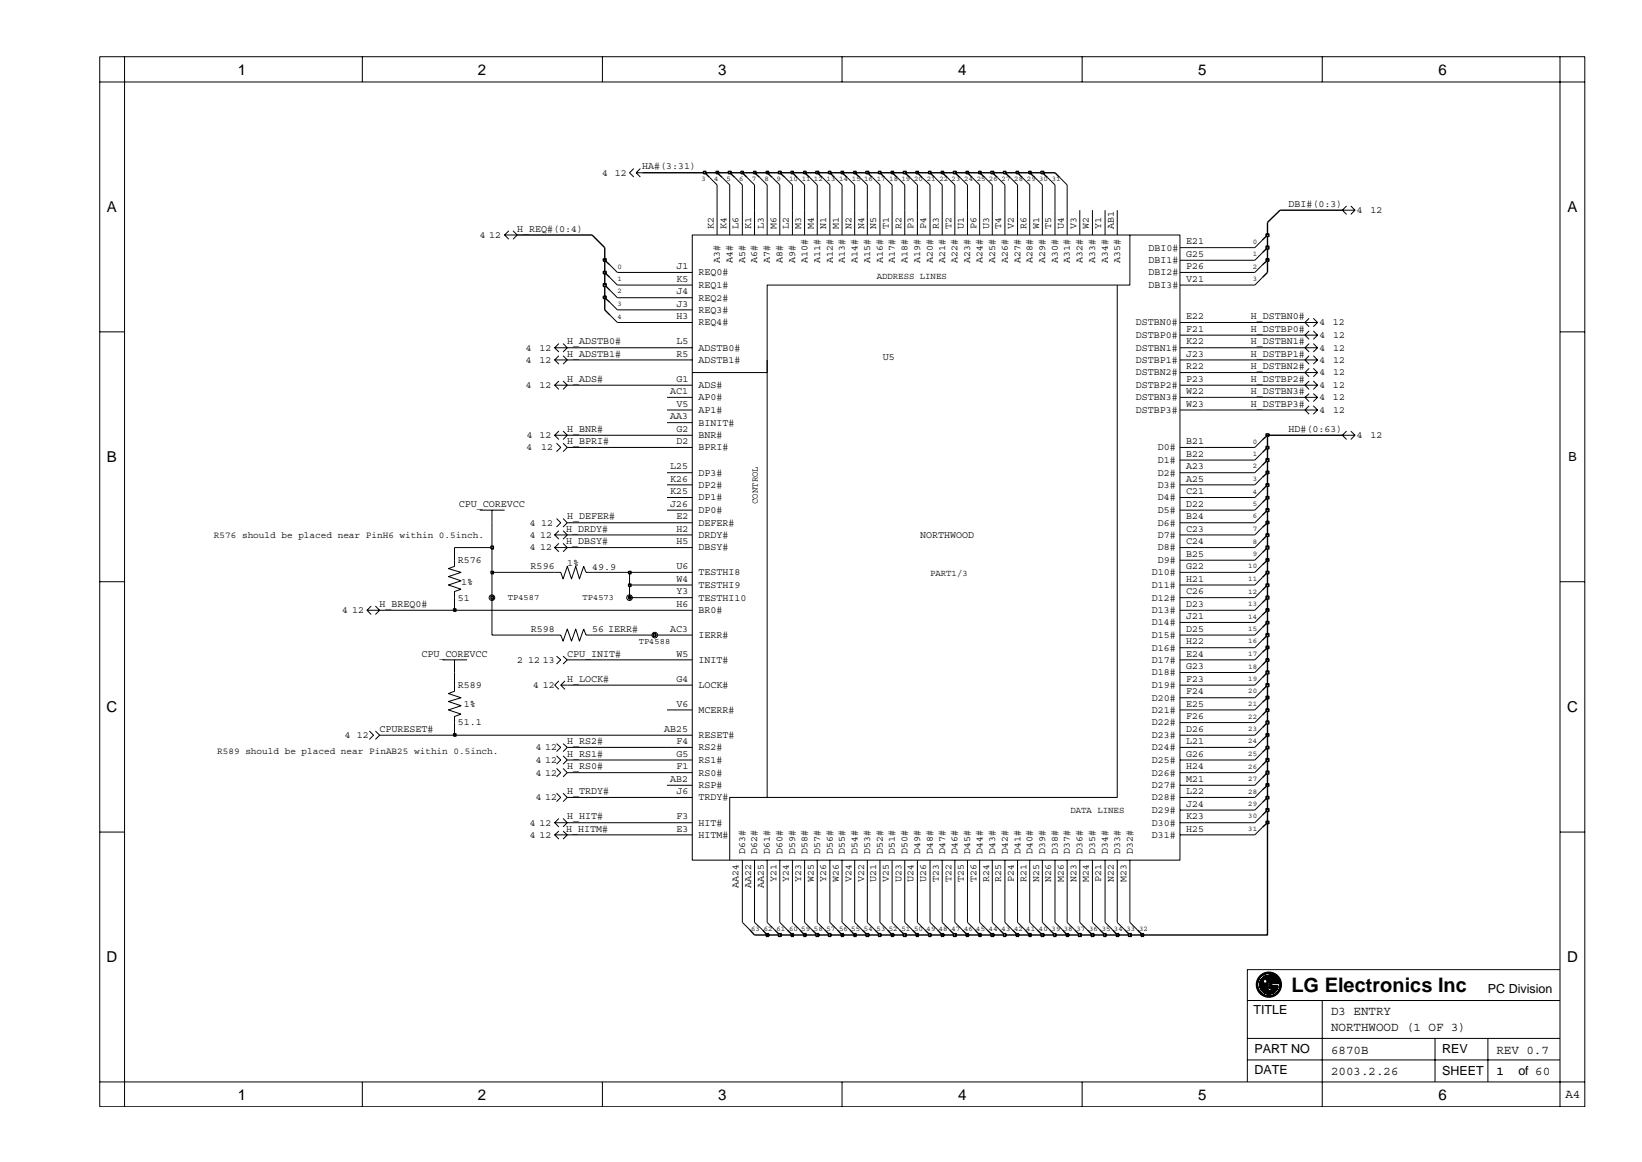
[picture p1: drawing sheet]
<svg xmlns="http://www.w3.org/2000/svg" width="297mm" height="210mm" viewBox="0 0 297 210" stroke-linecap="round" stroke-linejoin="round" font-family="sans-serif">
<defs><g id="words">
<text font-size="3.6" x="233.6" y="179.6">LG Electronics Inc</text>
<g font-size="2.7">
<text x="43" y="13.5">1</text>
<text x="86.5" y="13.5">2</text>
<text x="129.9" y="13.5">3</text>
<text x="173.3" y="13.5">4</text>
<text x="216.8" y="13.5">5</text>
<text x="260.2" y="13.5">6</text>
<text x="19.3" y="38.4">A</text>
<text x="283.6" y="38.4">A</text>
<text x="19.3" y="83.6">B</text>
<text x="19.3" y="128.9">C</text>
<text x="283.5" y="128.9">C</text>
<text x="19.3" y="174.1">D</text>
<text x="283.5" y="174.1">D</text>
<text x="43" y="199">1</text>
<text x="86.5" y="199">2</text>
<text x="129.9" y="199">3</text>
<text x="173.3" y="199">4</text>
<text x="216.8" y="199">5</text>
<text x="260.2" y="199">6</text>
</g>
<g font-size="2.3">
<text x="283.7" y="83.5">B</text>
<text x="269.2" y="179.6">PC Division</text>
<text x="226.7" y="183.5">TITLE</text>
<text x="240.8" y="183.6">D3 ENTRY</text>
<text x="226.9" y="190.5">PART NO</text>
<text x="240.8" y="190.7">6870B</text>
<text x="240.8" y="186.6">NORTHWOOD (1 OF 3)</text>
<text x="260.9" y="190.5">REV</text>
<text x="270.7" y="190.7">REV 0.7</text>
<text x="226.9" y="194.3">DATE</text>
<text x="240.8" y="194.6">2003.2.26</text>
<text x="260.9" y="194.5">SHEET</text>
<text x="270.7" y="194.6">1</text>
<text x="274.7" y="194.5">of 60</text>
<text x="283.2" y="198.7">A4</text>
</g>
<g font-size="1.8">
<text x="108.9" y="31.8">4</text>
<text x="111.2" y="31.8">12</text>
<text x="116.2" y="30.6">HA#(3:31)</text>
<text x="93.6" y="41.9">H_REQ#(0:4)</text>
<text x="129.1" y="41.4" transform="rotate(-90 129.1 41.4)">K2</text>
<text x="131.4" y="41.4" transform="rotate(-90 131.4 41.4)">K4</text>
<text x="133.6" y="41.4" transform="rotate(-90 133.6 41.4)">L6</text>
<text x="135.9" y="41.4" transform="rotate(-90 135.9 41.4)">K1</text>
<text x="138.2" y="41.4" transform="rotate(-90 138.2 41.4)">L3</text>
<text x="140.5" y="41.4" transform="rotate(-90 140.5 41.4)">M6</text>
<text x="142.7" y="41.4" transform="rotate(-90 142.7 41.4)">L2</text>
<text x="145" y="41.4" transform="rotate(-90 145 41.4)">M3</text>
<text x="147.2" y="41.4" transform="rotate(-90 147.2 41.4)">M4</text>
<text x="149.4" y="41.4" transform="rotate(-90 149.4 41.4)">N1</text>
<text x="151.7" y="41.4" transform="rotate(-90 151.7 41.4)">M1</text>
<text x="154" y="41.4" transform="rotate(-90 154 41.4)">N2</text>
<text x="156.3" y="41.4" transform="rotate(-90 156.3 41.4)">N4</text>
<text x="158.5" y="41.4" transform="rotate(-90 158.5 41.4)">N5</text>
<text x="160.8" y="41.4" transform="rotate(-90 160.8 41.4)">T1</text>
<text x="163.1" y="41.4" transform="rotate(-90 163.1 41.4)">R2</text>
<text x="165.3" y="41.4" transform="rotate(-90 165.3 41.4)">P3</text>
<text x="167.6" y="41.4" transform="rotate(-90 167.6 41.4)">P4</text>
<text x="169.9" y="41.4" transform="rotate(-90 169.9 41.4)">R3</text>
<text x="172.1" y="41.4" transform="rotate(-90 172.1 41.4)">T2</text>
<text x="174.3" y="41.4" transform="rotate(-90 174.3 41.4)">U1</text>
<text x="176.6" y="41.4" transform="rotate(-90 176.6 41.4)">P6</text>
<text x="178.9" y="41.4" transform="rotate(-90 178.9 41.4)">U3</text>
<text x="181.1" y="41.4" transform="rotate(-90 181.1 41.4)">T4</text>
<text x="183.4" y="41.4" transform="rotate(-90 183.4 41.4)">V2</text>
<text x="185.7" y="41.4" transform="rotate(-90 185.7 41.4)">R6</text>
<text x="188" y="41.4" transform="rotate(-90 188 41.4)">W1</text>
<text x="190.2" y="41.4" transform="rotate(-90 190.2 41.4)">T5</text>
<text x="192.5" y="41.4" transform="rotate(-90 192.5 41.4)">U4</text>
<text x="194.7" y="41.4" transform="rotate(-90 194.7 41.4)">V3</text>
<text x="196.9" y="41.4" transform="rotate(-90 196.9 41.4)">W2</text>
<text x="199.2" y="41.4" transform="rotate(-90 199.2 41.4)">Y1</text>
<text x="201.5" y="41.4" transform="rotate(-90 201.5 41.4)">AB1</text>
<text x="233.1" y="37.4">DBI#(0:3)</text>
<text x="245.5" y="38.6">4</text>
<text x="247.9" y="38.6">12</text>
<text x="86.8" y="43">4</text>
<text x="88.5" y="43">12</text>
<text x="130.2" y="47.6" transform="rotate(-90 130.2 47.6)">A3#</text>
<text x="132.5" y="47.6" transform="rotate(-90 132.5 47.6)">A4#</text>
<text x="134.8" y="47.6" transform="rotate(-90 134.8 47.6)">A5#</text>
<text x="137" y="47.6" transform="rotate(-90 137 47.6)">A6#</text>
<text x="139.3" y="47.6" transform="rotate(-90 139.3 47.6)">A7#</text>
<text x="141.6" y="47.6" transform="rotate(-90 141.6 47.6)">A8#</text>
<text x="143.9" y="47.6" transform="rotate(-90 143.9 47.6)">A9#</text>
<text x="146.1" y="47.6" transform="rotate(-90 146.1 47.6)">A10#</text>
<text x="148.3" y="47.6" transform="rotate(-90 148.3 47.6)">A11#</text>
<text x="150.6" y="47.6" transform="rotate(-90 150.6 47.6)">A12#</text>
<text x="152.8" y="47.6" transform="rotate(-90 152.8 47.6)">A13#</text>
<text x="155.1" y="47.6" transform="rotate(-90 155.1 47.6)">A14#</text>
<text x="157.4" y="47.6" transform="rotate(-90 157.4 47.6)">A15#</text>
<text x="159.7" y="47.6" transform="rotate(-90 159.7 47.6)">A16#</text>
<text x="161.9" y="47.6" transform="rotate(-90 161.9 47.6)">A17#</text>
<text x="164.2" y="47.6" transform="rotate(-90 164.2 47.6)">A18#</text>
<text x="166.5" y="47.6" transform="rotate(-90 166.5 47.6)">A19#</text>
<text x="168.7" y="47.6" transform="rotate(-90 168.7 47.6)">A20#</text>
<text x="171" y="47.6" transform="rotate(-90 171 47.6)">A21#</text>
<text x="173.2" y="47.6" transform="rotate(-90 173.2 47.6)">A22#</text>
<text x="175.5" y="47.6" transform="rotate(-90 175.5 47.6)">A23#</text>
<text x="177.7" y="47.6" transform="rotate(-90 177.7 47.6)">A24#</text>
<text x="180" y="47.6" transform="rotate(-90 180 47.6)">A25#</text>
<text x="182.3" y="47.6" transform="rotate(-90 182.3 47.6)">A26#</text>
<text x="184.6" y="47.6" transform="rotate(-90 184.6 47.6)">A27#</text>
<text x="186.8" y="47.6" transform="rotate(-90 186.8 47.6)">A28#</text>
<text x="189.1" y="47.6" transform="rotate(-90 189.1 47.6)">A29#</text>
<text x="191.4" y="47.6" transform="rotate(-90 191.4 47.6)">A30#</text>
<text x="193.6" y="47.6" transform="rotate(-90 193.6 47.6)">A31#</text>
<text x="195.8" y="47.6" transform="rotate(-90 195.8 47.6)">A32#</text>
<text x="198.1" y="47.6" transform="rotate(-90 198.1 47.6)">A33#</text>
<text x="200.4" y="47.6" transform="rotate(-90 200.4 47.6)">A34#</text>
<text x="202.6" y="47.6" transform="rotate(-90 202.6 47.6)">A35#</text>
<text x="207.8" y="45.3">DBI0#</text>
<text x="207.8" y="47.6">DBI1#</text>
<text x="214.6" y="44.2">E21</text>
<text x="214.6" y="46.4">G25</text>
<text x="122.4" y="48.7">J1</text>
<text x="122.4" y="51">K5</text>
<text x="122.4" y="53.2">J4</text>
<text x="126.3" y="49.8">REQ0#</text>
<text x="126.3" y="52.1">REQ1#</text>
<text x="207.8" y="49.8">DBI2#</text>
<text x="207.8" y="52.1">DBI3#</text>
<text x="214.6" y="48.7">P26</text>
<text x="214.6" y="51">V21</text>
<text x="122.4" y="55.5">J3</text>
<text x="122.4" y="57.8">H3</text>
<text x="126.3" y="54.4">REQ2#</text>
<text x="126.3" y="56.6">REQ3#</text>
<text x="126.3" y="58.9">REQ4#</text>
<text x="205.5" y="58.9">DSTBN0#</text>
<text x="214.6" y="57.8">E22</text>
<text x="226.3" y="57.8">H_DSTBN0#</text>
<text x="238.7" y="58.9">4</text>
<text x="241.1" y="58.9">12</text>
<text x="95.1" y="63.4">4</text>
<text x="95.1" y="65.7">4</text>
<text x="97.6" y="63.4">12</text>
<text x="97.6" y="65.7">12</text>
<text x="102.6" y="62.3">H_ADSTB0#</text>
<text x="102.6" y="64.5">H_ADSTB1#</text>
<text x="122.4" y="62.3">L5</text>
<text x="122.4" y="64.6">R5</text>
<text x="126.3" y="63.4">ADSTB0#</text>
<text x="126.3" y="65.7">ADSTB1#</text>
<text x="159.7" y="65.1">U5</text>
<text x="205.5" y="63.4">DSTBN1#</text>
<text x="205.5" y="61.2">DSTBP0#</text>
<text x="205.5" y="65.7">DSTBP1#</text>
<text x="214.6" y="62.3">K22</text>
<text x="214.6" y="60.1">F21</text>
<text x="214.6" y="64.6">J23</text>
<text x="226.3" y="64.6">H_DSTBP1#</text>
<text x="226.3" y="62.3">H_DSTBN1#</text>
<text x="226.3" y="60.1">H_DSTBP0#</text>
<text x="238.7" y="61.2">4</text>
<text x="238.7" y="65.7">4</text>
<text x="238.7" y="63.4">4</text>
<text x="241.1" y="61.2">12</text>
<text x="241.1" y="65.7">12</text>
<text x="241.1" y="63.4">12</text>
<text x="95.1" y="70.2">4</text>
<text x="97.6" y="70.2">12</text>
<text x="102.6" y="69">H_ADS#</text>
<text x="121.3" y="71.3">AC1</text>
<text x="122.4" y="69">G1</text>
<text x="126.3" y="70.2">ADS#</text>
<text x="205.5" y="67.9">DSTBN2#</text>
<text x="205.5" y="70.2">DSTBP2#</text>
<text x="214.6" y="69">P23</text>
<text x="214.6" y="66.8">R22</text>
<text x="214.6" y="71.3">W22</text>
<text x="226.3" y="69">H_DSTBP2#</text>
<text x="226.3" y="66.8">H_DSTBN2#</text>
<text x="226.3" y="71.3">H_DSTBN3#</text>
<text x="238.7" y="70.2">4</text>
<text x="238.7" y="67.9">4</text>
<text x="241.1" y="70.2">12</text>
<text x="241.1" y="67.9">12</text>
<text x="121.3" y="75.9">AA3</text>
<text x="122.4" y="73.6">V5</text>
<text x="126.3" y="72.4">AP0#</text>
<text x="126.3" y="74.7">AP1#</text>
<text x="126.3" y="77">BINIT#</text>
<text x="205.5" y="74.7">DSTBP3#</text>
<text x="205.5" y="72.4">DSTBN3#</text>
<text x="214.6" y="73.6">W23</text>
<text x="226.3" y="73.6">H_DSTBP3#</text>
<text x="238.7" y="72.4">4</text>
<text x="238.7" y="74.7">4</text>
<text x="241.1" y="72.4">12</text>
<text x="241.1" y="74.7">12</text>
<text x="95.3" y="81.5">4</text>
<text x="95.3" y="79.3">4</text>
<text x="97.6" y="79.3">12</text>
<text x="97.9" y="81.5">12</text>
<text x="102.6" y="78.1">H_BNR#</text>
<text x="102.6" y="80.4">H_BPRI#</text>
<text x="122.4" y="78.1">G2</text>
<text x="122.4" y="80.4">D2</text>
<text x="126.3" y="79.3">BNR#</text>
<text x="126.3" y="81.5">BPRI#</text>
<text x="209.5" y="81.5">D0#</text>
<text x="209.5" y="83.8">D1#</text>
<text x="214.6" y="80.4">B21</text>
<text x="214.6" y="82.7">B22</text>
<text x="233.1" y="78.1">HD#(0:63)</text>
<text x="245.5" y="79.3">4</text>
<text x="247.9" y="79.3">12</text>
<text x="121.3" y="89.4">K25</text>
<text x="121.3" y="87.2">K26</text>
<text x="121.3" y="84.9">L25</text>
<text x="126.3" y="88.3">DP2#</text>
<text x="126.3" y="86.1">DP3#</text>
<text x="209.5" y="88.3">D3#</text>
<text x="209.5" y="86.1">D2#</text>
<text x="214.6" y="87.2">A25</text>
<text x="214.6" y="89.4">C21</text>
<text x="214.6" y="84.9">A23</text>
<text x="83" y="91.7">CPU_COREVCC</text>
<text x="95.9" y="95.1">4 12</text>
<text x="102.6" y="93.9">H_DEFER#</text>
<text x="121.3" y="91.7">J26</text>
<text x="122.4" y="93.9">E2</text>
<text x="126.3" y="95.1">DEFER#</text>
<text x="126.3" y="92.8">DP0#</text>
<text x="126.3" y="90.5">DP1#</text>
<text x="209.5" y="92.8">D5#</text>
<text x="209.5" y="95.1">D6#</text>
<text x="209.5" y="90.5">D4#</text>
<text x="214.6" y="91.7">D22</text>
<text x="214.6" y="93.9">B24</text>
<text x="82.8" y="101.9">R576</text>
<text x="95.9" y="97.3">4</text>
<text x="95.9" y="99.6">4</text>
<text x="97.7" y="97.3">12</text>
<text x="97.7" y="99.6">12</text>
<text x="102.4" y="96.2">H_DRDY#</text>
<text x="102.4" y="98.5">H_DBSY#</text>
<text x="122.4" y="98.5">H5</text>
<text x="122.4" y="96.2">H2</text>
<text x="126.3" y="99.6">DBSY#</text>
<text x="126.3" y="97.3">DRDY#</text>
<text x="166.5" y="97.3">NORTHWOOD</text>
<text x="209.5" y="97.3">D7#</text>
<text x="209.5" y="99.6">D8#</text>
<text x="209.5" y="101.9">D9#</text>
<text x="214.6" y="96.2">C23</text>
<text x="214.6" y="98.5">C24</text>
<text x="214.6" y="100.7">B25</text>
<text x="83.4" y="105.8">1%</text>
<text x="96" y="103">R596</text>
<text x="102.6" y="102.4">1%</text>
<text x="107.1" y="103.1">49.9</text>
<text x="122.4" y="107.6">Y3</text>
<text x="122.4" y="103">U6</text>
<text x="122.4" y="105.3">W4</text>
<text x="126.3" y="104.1">TESTHI8</text>
<text x="126.3" y="106.4">TESTHI9</text>
<text x="208.4" y="104.1">D10#</text>
<text x="208.4" y="106.4">D11#</text>
<text x="214.6" y="103">G22</text>
<text x="214.6" y="105.3">H21</text>
<text x="214.6" y="107.6">C26</text>
<text x="61.9" y="110.9">4</text>
<text x="63.7" y="110.9">12</text>
<text x="68.7" y="109.8">H_BREQ0#</text>
<text x="82.8" y="108.7">51</text>
<text x="122.4" y="109.8">H6</text>
<text x="126.3" y="108.7">TESTHI10</text>
<text x="126.3" y="110.9">BR0#</text>
<text x="208.4" y="108.7">D12#</text>
<text x="208.4" y="110.9">D13#</text>
<text x="208.4" y="113.1">D14#</text>
<text x="214.6" y="109.8">D23</text>
<text x="214.6" y="112">J21</text>
<text x="76.3" y="118.8">CPU_COREVCC</text>
<text x="93.6" y="119.9">2 12 13</text>
<text x="96" y="114.3">R598</text>
<text x="102.6" y="118.8">CPU_INIT#</text>
<text x="107.1" y="114.3">56 IERR#</text>
<text x="121.3" y="114.3">AC3</text>
<text x="122.4" y="118.8">W5</text>
<text x="126.3" y="115.4">IERR#</text>
<text x="126.3" y="119.9">INIT#</text>
<text x="208.4" y="115.4">D15#</text>
<text x="208.4" y="117.7">D16#</text>
<text x="208.4" y="119.9">D17#</text>
<text x="214.6" y="114.3">D25</text>
<text x="214.6" y="116.5">H22</text>
<text x="214.6" y="118.8">E24</text>
<text x="82.8" y="124.5">R589</text>
<text x="96.5" y="124.5">4</text>
<text x="98.2" y="124.5">12</text>
<text x="102.6" y="123.4">H_LOCK#</text>
<text x="122.4" y="123.4">G4</text>
<text x="126.3" y="124.5">LOCK#</text>
<text x="208.4" y="122.2">D18#</text>
<text x="208.4" y="124.5">D19#</text>
<text x="214.6" y="121.1">G23</text>
<text x="214.6" y="123.4">F23</text>
<text x="214.6" y="125.6">F24</text>
<text x="82.8" y="131.3">51.1</text>
<text x="83.9" y="127.9">1%</text>
<text x="122.4" y="127.9">V6</text>
<text x="126.3" y="129">MCERR#</text>
<text x="208.4" y="126.8">D20#</text>
<text x="208.4" y="129">D21#</text>
<text x="208.4" y="131.3">D22#</text>
<text x="214.6" y="127.9">E25</text>
<text x="214.6" y="130.2">F26</text>
<text x="62.4" y="133.6">4 12</text>
<text x="68.7" y="132.4">CPURESET#</text>
<text x="97" y="135.8">4 12</text>
<text x="102.6" y="134.7">H_RS2#</text>
<text x="102.6" y="136.9">H_RS1#</text>
<text x="120.2" y="132.4">AB25</text>
<text x="122.4" y="134.7">F4</text>
<text x="122.4" y="136.9">G5</text>
<text x="126.3" y="133.6">RESET#</text>
<text x="126.3" y="135.8">RS2#</text>
<text x="208.4" y="135.8">D24#</text>
<text x="208.4" y="133.6">D23#</text>
<text x="214.6" y="136.9">G26</text>
<text x="214.6" y="132.4">D26</text>
<text x="214.6" y="134.7">L21</text>
<text x="97" y="140.3">4 12</text>
<text x="97" y="138">4 12</text>
<text x="102.6" y="143.7">H_TRDY#</text>
<text x="102.6" y="139.2">H_RS0#</text>
<text x="121.3" y="141.4">AB2</text>
<text x="122.4" y="143.7">J6</text>
<text x="122.4" y="139.2">F1</text>
<text x="126.3" y="142.6">RSP#</text>
<text x="126.3" y="140.3">RS0#</text>
<text x="126.3" y="138">RS1#</text>
<text x="208.4" y="138">D25#</text>
<text x="208.4" y="140.3">D26#</text>
<text x="208.4" y="142.6">D27#</text>
<text x="214.6" y="139.2">H24</text>
<text x="214.6" y="141.4">M21</text>
<text x="214.6" y="143.7">L22</text>
<text x="95.9" y="149.4">4</text>
<text x="97" y="144.8">4 12</text>
<text x="97.6" y="149.4">12</text>
<text x="102.6" y="148.2">H_HIT#</text>
<text x="122.4" y="148.2">F3</text>
<text x="126.3" y="144.8">TRDY#</text>
<text x="126.3" y="149.4">HIT#</text>
<text x="208.4" y="144.8">D28#</text>
<text x="208.4" y="147.1">D29#</text>
<text x="208.4" y="149.4">D30#</text>
<text x="214.6" y="146">J24</text>
<text x="214.6" y="148.2">K23</text>
<text x="95.9" y="151.6">4</text>
<text x="97.6" y="151.6">12</text>
<text x="102.4" y="150.5">H_HITM#</text>
<text x="122.4" y="150.5">E3</text>
<text x="126.3" y="151.6">HITM#</text>
<text x="134.8" y="154.5" transform="rotate(-90 134.8 154.5)">D63#</text>
<text x="137" y="154.5" transform="rotate(-90 137 154.5)">D62#</text>
<text x="139.3" y="154.5" transform="rotate(-90 139.3 154.5)">D61#</text>
<text x="141.6" y="154.5" transform="rotate(-90 141.6 154.5)">D60#</text>
<text x="143.9" y="154.5" transform="rotate(-90 143.9 154.5)">D59#</text>
<text x="146.1" y="154.5" transform="rotate(-90 146.1 154.5)">D58#</text>
<text x="148.3" y="154.5" transform="rotate(-90 148.3 154.5)">D57#</text>
<text x="150.6" y="154.5" transform="rotate(-90 150.6 154.5)">D56#</text>
<text x="152.8" y="154.5" transform="rotate(-90 152.8 154.5)">D55#</text>
<text x="155.1" y="154.5" transform="rotate(-90 155.1 154.5)">D54#</text>
<text x="157.4" y="154.5" transform="rotate(-90 157.4 154.5)">D53#</text>
<text x="159.7" y="154.5" transform="rotate(-90 159.7 154.5)">D52#</text>
<text x="161.9" y="154.5" transform="rotate(-90 161.9 154.5)">D51#</text>
<text x="164.2" y="154.5" transform="rotate(-90 164.2 154.5)">D50#</text>
<text x="166.5" y="154.5" transform="rotate(-90 166.5 154.5)">D49#</text>
<text x="168.8" y="154.5" transform="rotate(-90 168.8 154.5)">D48#</text>
<text x="171" y="154.5" transform="rotate(-90 171 154.5)">D47#</text>
<text x="173.2" y="154.5" transform="rotate(-90 173.2 154.5)">D46#</text>
<text x="175.5" y="154.5" transform="rotate(-90 175.5 154.5)">D45#</text>
<text x="177.7" y="154.5" transform="rotate(-90 177.7 154.5)">D44#</text>
<text x="180" y="154.5" transform="rotate(-90 180 154.5)">D43#</text>
<text x="182.3" y="154.5" transform="rotate(-90 182.3 154.5)">D42#</text>
<text x="184.6" y="154.5" transform="rotate(-90 184.6 154.5)">D41#</text>
<text x="186.8" y="154.5" transform="rotate(-90 186.8 154.5)">D40#</text>
<text x="189.1" y="154.5" transform="rotate(-90 189.1 154.5)">D39#</text>
<text x="191.4" y="154.5" transform="rotate(-90 191.4 154.5)">D38#</text>
<text x="193.6" y="154.5" transform="rotate(-90 193.6 154.5)">D37#</text>
<text x="195.8" y="154.5" transform="rotate(-90 195.8 154.5)">D36#</text>
<text x="198.1" y="154.5" transform="rotate(-90 198.1 154.5)">D35#</text>
<text x="200.4" y="154.5" transform="rotate(-90 200.4 154.5)">D34#</text>
<text x="202.6" y="154.5" transform="rotate(-90 202.6 154.5)">D33#</text>
<text x="204.9" y="154.5" transform="rotate(-90 204.9 154.5)">D32#</text>
<text x="208.4" y="151.6">D31#</text>
<text x="214.6" y="150.5">H25</text>
<text x="133.6" y="160.7" transform="rotate(-90 133.6 160.7)">AA24</text>
<text x="135.9" y="160.7" transform="rotate(-90 135.9 160.7)">AA22</text>
<text x="138.2" y="160.7" transform="rotate(-90 138.2 160.7)">AA25</text>
<text x="140.5" y="159.6" transform="rotate(-90 140.5 159.6)">Y21</text>
<text x="142.7" y="159.6" transform="rotate(-90 142.7 159.6)">Y24</text>
<text x="145" y="159.6" transform="rotate(-90 145 159.6)">Y23</text>
<text x="147.2" y="159.6" transform="rotate(-90 147.2 159.6)">W25</text>
<text x="149.4" y="159.6" transform="rotate(-90 149.4 159.6)">Y26</text>
<text x="151.7" y="159.6" transform="rotate(-90 151.7 159.6)">W26</text>
<text x="154" y="159.6" transform="rotate(-90 154 159.6)">V24</text>
<text x="156.3" y="159.6" transform="rotate(-90 156.3 159.6)">V22</text>
<text x="158.5" y="159.6" transform="rotate(-90 158.5 159.6)">U21</text>
<text x="160.8" y="159.6" transform="rotate(-90 160.8 159.6)">V25</text>
<text x="163.1" y="159.6" transform="rotate(-90 163.1 159.6)">U23</text>
<text x="165.3" y="159.6" transform="rotate(-90 165.3 159.6)">U24</text>
<text x="167.6" y="159.6" transform="rotate(-90 167.6 159.6)">U26</text>
<text x="169.9" y="159.6" transform="rotate(-90 169.9 159.6)">T23</text>
<text x="172.1" y="159.6" transform="rotate(-90 172.1 159.6)">T22</text>
<text x="174.3" y="159.6" transform="rotate(-90 174.3 159.6)">T25</text>
<text x="176.6" y="159.6" transform="rotate(-90 176.6 159.6)">T26</text>
<text x="178.9" y="159.6" transform="rotate(-90 178.9 159.6)">R24</text>
<text x="181.1" y="159.6" transform="rotate(-90 181.1 159.6)">R25</text>
<text x="183.4" y="159.6" transform="rotate(-90 183.4 159.6)">P24</text>
<text x="185.7" y="159.6" transform="rotate(-90 185.7 159.6)">R21</text>
<text x="188" y="159.6" transform="rotate(-90 188 159.6)">N25</text>
<text x="190.2" y="159.6" transform="rotate(-90 190.2 159.6)">N26</text>
<text x="192.5" y="159.6" transform="rotate(-90 192.5 159.6)">M26</text>
<text x="194.7" y="159.6" transform="rotate(-90 194.7 159.6)">N23</text>
<text x="196.9" y="159.6" transform="rotate(-90 196.9 159.6)">M24</text>
<text x="199.2" y="159.6" transform="rotate(-90 199.2 159.6)">P21</text>
<text x="201.5" y="159.6" transform="rotate(-90 201.5 159.6)">N22</text>
<text x="203.8" y="159.6" transform="rotate(-90 203.8 159.6)">M23</text>
</g>
<g font-size="1.7">
<text x="38.7" y="97.4">R576 should be placed near PinH6 within 0.5inch.</text>
<text x="39.3" y="136.4">R589 should be placed near PinAB25 within 0.5inch.</text>
</g>
<g font-size="1.6">
<text x="158.6" y="50.5">ADDRESS LINES</text>
<text x="137.1" y="91.2" transform="rotate(-90 137.1 91.2)">CONTROL</text>
<text x="168.2" y="104.2">PART1/3</text>
<text x="91.9" y="108.6">TP4587</text>
<text x="105.4" y="108.6">TP4573</text>
<text x="115.6" y="116.5">TP4588</text>
<text x="193.6" y="147.2">DATA LINES</text>
</g>
<g font-size="1.4">
<text x="126.9" y="32.8">3</text>
<text x="129.2" y="32.8">4</text>
<text x="131.4" y="32.8">5</text>
<text x="133.7" y="32.8">6</text>
<text x="136" y="32.8">7</text>
<text x="138.3" y="32.8">8</text>
<text x="140.5" y="32.8">9</text>
<text x="142.8" y="32.8">10</text>
<text x="145" y="32.8">11</text>
<text x="147.2" y="32.8">12</text>
<text x="149.5" y="32.8">13</text>
<text x="151.8" y="32.8">14</text>
<text x="154.1" y="32.8">15</text>
<text x="156.3" y="32.8">16</text>
<text x="158.6" y="32.8">17</text>
<text x="160.9" y="32.8">18</text>
<text x="163.1" y="32.8">19</text>
<text x="165.4" y="32.8">20</text>
<text x="167.6" y="32.8">21</text>
<text x="169.9" y="32.8">22</text>
<text x="172.1" y="32.8">23</text>
<text x="174.4" y="32.8">24</text>
<text x="176.7" y="32.8">25</text>
<text x="178.9" y="32.8">26</text>
<text x="181.2" y="32.8">27</text>
<text x="183.5" y="32.8">28</text>
<text x="185.8" y="32.8">29</text>
<text x="188" y="32.8">30</text>
<text x="190.3" y="32.8">31</text>
<text x="226.6" y="46.3">1</text>
<text x="226.6" y="44.1">0</text>
<text x="111.7" y="50.9">1</text>
<text x="111.7" y="48.6">0</text>
<text x="111.7" y="53.1">2</text>
<text x="226.6" y="50.9">3</text>
<text x="226.6" y="48.6">2</text>
<text x="111.7" y="57.6">4</text>
<text x="111.7" y="55.4">3</text>
<text x="226.6" y="80.3">0</text>
<text x="226.6" y="82.5">1</text>
<text x="226.6" y="89.3">4</text>
<text x="226.6" y="84.7">2</text>
<text x="226.6" y="87">3</text>
<text x="226.6" y="91.6">5</text>
<text x="226.6" y="93.8">6</text>
<text x="226.6" y="100.6">9</text>
<text x="226.6" y="98.4">8</text>
<text x="226.6" y="96.1">7</text>
<text x="225.8" y="105.1">11</text>
<text x="225.8" y="107.4">12</text>
<text x="225.8" y="102.9">10</text>
<text x="225.8" y="109.6">13</text>
<text x="225.8" y="111.9">14</text>
<text x="225.8" y="114.2">15</text>
<text x="225.8" y="116.4">16</text>
<text x="225.8" y="118.7">17</text>
<text x="225.8" y="123.3">19</text>
<text x="225.8" y="121">18</text>
<text x="225.8" y="125.5">20</text>
<text x="225.8" y="127.8">21</text>
<text x="225.8" y="130">22</text>
<text x="225.8" y="134.5">24</text>
<text x="225.8" y="132.2">23</text>
<text x="225.8" y="136.8">25</text>
<text x="225.8" y="139.1">26</text>
<text x="225.8" y="141.3">27</text>
<text x="225.8" y="143.6">28</text>
<text x="225.8" y="148.1">30</text>
<text x="225.8" y="145.9">29</text>
<text x="225.8" y="150.4">31</text>
<text x="135.9" y="168.5">63</text>
<text x="138.2" y="168.5">62</text>
<text x="140.5" y="168.5">61</text>
<text x="142.7" y="168.5">60</text>
<text x="144.9" y="168.5">59</text>
<text x="147.2" y="168.5">58</text>
<text x="149.5" y="168.5">57</text>
<text x="151.8" y="168.5">56</text>
<text x="154" y="168.5">55</text>
<text x="156.3" y="168.5">54</text>
<text x="158.6" y="168.5">53</text>
<text x="160.8" y="168.5">52</text>
<text x="163.1" y="168.5">51</text>
<text x="165.3" y="168.5">50</text>
<text x="167.6" y="168.5">49</text>
<text x="169.8" y="168.5">48</text>
<text x="172.1" y="168.5">47</text>
<text x="174.4" y="168.5">46</text>
<text x="176.6" y="168.5">45</text>
<text x="178.9" y="168.5">44</text>
<text x="181.2" y="168.5">43</text>
<text x="183.5" y="168.5">42</text>
<text x="185.7" y="168.5">41</text>
<text x="188" y="168.5">40</text>
<text x="190.2" y="168.5">39</text>
<text x="192.4" y="168.5">38</text>
<text x="194.7" y="168.5">37</text>
<text x="197" y="168.5">36</text>
<text x="199.3" y="168.5">35</text>
<text x="201.5" y="168.5">34</text>
<text x="203.8" y="168.5">33</text>
<text x="206.1" y="168.5">32</text>
</g>
</g></defs>
<g fill="none" stroke="#000" stroke-width=".25">
<path d="M127.5 31.3l.9 .8M129.7 31.3l1 .8M132 31.3l.9 .8M134.3 31.3l.8 .8M136.5 31.3l.9 .8M138.8 31.3l.9 .8M141.1 31.3l.9 .8M143.4 31.3l.8 .8M145.6 31.3l.9 .8M147.8 31.3l1 .8M150.1 31.3l.9 .8M152.3 31.3l1 .8"/>
<path d="M154.6 31.3l.9 .8M156.9 31.3l.9 .8M159.2 31.3l.8 .8M161.4 31.3l.9 .8M163.7 31.3l.9 .8M166 31.3l.8 .8M168.2 31.3l.9 .8M170.4 31.3l1 .8M172.7 31.3l1 .8M175 31.3l.9 .8M177.2 31.3l.9 .8M179.5 31.3l.9 .8"/>
<path d="M181.8 31.3l.9 .8M184.1 31.3l.8 .8M186.3 31.3l.9 .8M188.6 31.3l.9 .8M190.8 31.3l.9 .8M109.4 53.9l.9 .8M109.4 56.1l.9 .9M109.4 47.1l.9 .8M109.4 49.3l.9 .9M109.4 51.6l.9 .9M229.3 42.5l-.9 1M229.3 47.1l-.9 .8"/>
<path d="M229.3 44.8l-.9 .9M229.3 49.3l-.9 .9M229.3 78.8l-.9 .8M229.3 83.2l-.9 1M229.3 87.7l-.9 1M229.3 85.5l-.9 .9M229.3 81l-.9 .9M229.3 92.3l-.9 .9M229.3 90l-.9 1M229.3 96.8l-.9 .9M229.3 94.6l-.9 .8M229.3 99.1l-.9 .9"/>
<path d="M229.3 105.9l-.9 .9M229.3 117.2l-.9 .8M229.3 119.4l-.9 .9M229.3 101.4l-.9 .8M229.3 103.6l-.9 .9M229.3 114.9l-.9 .9M229.3 110.4l-.9 .9M229.3 112.6l-.9 1M229.3 108.1l-.9 1M229.3 124l-.9 .9M229.3 130.7l-.9 1M229.3 139.8l-.9 .9"/>
<path d="M229.3 137.5l-.9 .9M229.3 121.7l-.9 .9M229.3 126.3l-.9 .8M229.3 133l-.9 .9M229.3 128.5l-.9 .9M229.3 135.2l-.9 1M229.3 146.6l-.9 .9M229.3 144.3l-.9 .9M229.3 148.9l-.9 .8M229.3 142.1l-.9 .8M135.6 168.3l.9 .9h2.3l-.9-.9M140.1 168.3l1 .9"/>
<path d="M142.4 168.3l1 .9M144.7 168.3l.9 .9M146.9 168.3l.9 .9M149.2 168.3l.9 .9M151.5 168.3l.8 .9M153.8 168.3l.8 .9M156 168.3l.9 .9M158.3 168.3l.9 .9M160.5 168.3l.9 .9M162.7 168.3l1 .9M165 168.3l1 .9M167.3 168.3l.9 .9"/>
<path d="M169.6 168.3l.8 .9M171.8 168.3l.9 .9M174.1 168.3l.9 .9M176.4 168.3l.8 .9M178.6 168.3l.9 .9M180.9 168.3l.9 .9M183.1 168.3l1 .9M185.4 168.3l.9 .9M187.6 168.3l1 .9M189.9 168.3l.9 .9M192.2 168.3l.8 .9M194.4 168.3l.9 .9"/>
<path d="M196.7 168.3l.9 .9M199 168.3l.9 .9M201.3 168.3l.8 .9M203.5 168.3l.9 .9M205.7 168.3l1 .9"/>
</g>
<g fill="none" stroke="#000" stroke-width=".18">
<path d="M114.6 30.5l-.7 .8 .7 .7M115.1 31.3l.7 .7M115.1 31.3h1.1M115.8 30.5l-.7 .8M128.4 32.1l1.3 1.4M129.7 38v4.5M130.7 32.1l1.3 1.4M132 38v4.5M132.9 32.1l1.4 1.4M134.3 38v4.5M135.1 32.1l1.4 1.4M136.5 38v4.5"/>
<path d="M137.4 32.1l1.4 1.4M138.8 38v4.5M139.7 32.1l1.4 1.4M141.1 38v4.5M142 32.1l1.4 1.4M143.4 38v4.5M144.2 32.1l1.4 1.4M145.6 38v4.5M146.5 32.1l1.3 1.4M147.8 38v4.5M148.8 32.1l1.3 1.4M150.1 38v4.5"/>
<path d="M151 32.1l1.3 1.4M152.3 38v4.5M153.3 32.1l1.3 1.4M154.6 38v4.5M155.5 32.1l1.4 1.4M156.9 38v4.5M157.8 32.1l1.4 1.4M159.2 38v4.5M160 32.1l1.4 1.4M161.4 38v4.5M162.3 32.1l1.4 1.4M163.7 38v4.5"/>
<path d="M164.6 32.1l1.4 1.4M166 38v4.5M166.8 32.1l1.4 1.4M168.2 38v4.5M169.1 32.1l1.3 1.4M170.4 38v4.5M171.4 32.1l1.3 1.4M172.7 38v4.5M173.7 32.1l1.3 1.4M175 38v4.5M175.9 32.1l1.3 1.4M177.2 38v4.5"/>
<path d="M178.1 32.1l1.4 1.4M179.5 38v4.5M180.4 32.1l1.4 1.4M181.8 38v4.5M182.7 32.1l1.4 1.4M184.1 38v4.5M184.9 32.1l1.4 1.4M186.3 38v4.5M187.2 32.1l1.4 1.4M188.6 38v4.5M189.5 32.1l1.3 1.4M190.8 38v4.5"/>
<path d="M191.7 32.1l1.3 1.4M193 38v4.5M195.3 38v4.5M197.6 38v4.5M199.9 38v4.5M202.1 38v4.5M243.6 38.8l-.8-.8h2.3l-.7 .8M243.6 37.3l-.8 .7M244.4 37.3l.7 .7M92 43.3l-.7-.8h2.3l-.8 .8M92 41.8l-.7 .7M92.8 41.8l.8 .7"/>
<path d="M110.3 54.7l1.4 1.4M110.3 57l1.4 1.4M110.3 47.9l1.4 1.4M110.3 50.2l1.4 1.4M110.3 52.5l1.4 1.4M120.7 49.3h4.5M120.7 51.6h4.5M120.7 53.9h4.5M120.7 56.1h4.5M120.7 58.4h4.5M125.2 42.5h88.3v113.1h-88.3zM202.1 51.6v92.7h-63.3"/>
<path d="M204.4 42.5v9.1h-65.6v15.8h-13.6M213.5 49.3h4.4M213.5 51.6h4.4M213.5 58.4h4.4M213.5 44.8h4.4M213.5 47.1h4.4M228.4 43.5l-1.4 1.3M228.4 47.9l-1.4 1.4M228.4 45.7l-1.4 1.4M228.4 50.2l-1.4 1.4M236.8 59.1l-.7-.7h2.2l-.7 .7M236.8 59.9l-.7 .7"/>
<path d="M236.8 57.6l-.7 .8M237.6 59.9l.7 .7M237.6 57.6l.7 .8M101.1 63.7l-.8-.8h2.3l-.7 .8M101.1 70.5l-.8-.8h2.3l-.7 .8M101.1 79.5l-.8-.7h2.3l-.7 .7M101.1 65.9l-.8-.8h2.3l-.7 .8M101.1 62.2l-.8 .7M101.1 68.9l-.8 .8M101.1 78l-.8 .8M101.1 64.4l-.8 .7M101.9 62.2l.7 .7"/>
<path d="M101.9 68.9l.7 .8M101.9 78l.7 .8M101.9 64.4l.7 .7M120.7 62.9h4.5M120.7 65.1h4.5M120.7 69.7h4.5M120.7 71.9h4.5M120.7 74.2h4.5M120.7 76.5h4.5M120.7 78.8h4.5M138.8 65.1v79.2h-6.8v11.3M213.5 60.6h4.4"/>
<path d="M213.5 62.9h4.4M213.5 65.1h4.4M213.5 67.4h4.4M213.5 69.7h4.4M213.5 71.9h4.4M213.5 74.2h4.4M228.4 79.6l-1.4 1.4M236.8 61.4l-.7-.8h2.2l-.7 .8M236.8 72.7l-.7-.8h2.2l-.7 .8M236.8 63.7l-.7-.8h2.2l-.7 .8M236.8 68.2l-.7-.8h2.2l-.7 .8M236.8 65.9l-.7-.8h2.2l-.7 .8"/>
<path d="M236.8 74.9l-.7-.7h2.2l-.7 .7M236.8 70.5l-.7-.8h2.2l-.7 .8M236.8 73.4l-.7 .8M236.8 71.2l-.7 .7M236.8 62.2l-.7 .7M236.8 66.7l-.7 .7M236.8 64.4l-.7 .7M236.8 68.9l-.7 .8M237.6 71.2l.7 .7M237.6 62.2l.7 .7M237.6 66.7l.7 .7M237.6 64.4l.7 .7"/>
<path d="M237.6 73.4l.7 .8M237.6 68.9l.7 .8M243.6 79.5l-.8-.7h2.3l-.7 .7M243.6 78l-.8 .8M244.4 78l.7 .8M86.8 92.3h4.5M89 92.3v2.3M100.7 93.8l.7 .8-.7 .8M100.7 80.2l.7 .8-.7 .7M101.1 97.6l-.8-.8h2.3l-.7 .8M101.1 99.8l-.8-.7h2.3l-.7 .7M101.1 96l-.8 .8"/>
<path d="M101.1 98.3l-.8 .8M101.9 93.8l.7 .8-.7 .8M101.9 80.2l.7 .8-.7 .7M101.9 96l.7 .8M101.9 98.3l.7 .8M120.7 96.8h4.5M120.7 81h4.5M120.7 85.5h4.5M120.7 87.7h4.5M120.7 90h4.5M120.7 92.3h4.5M120.7 94.6h4.5"/>
<path d="M120.7 99.1h4.5M213.5 96.8h4.4M213.5 81h4.4M213.5 83.2h4.4M213.5 85.5h4.4M213.5 87.7h4.4M213.5 90h4.4M213.5 92.3h4.4M213.5 94.6h4.4M213.5 99.1h4.4M228.4 84.2l-1.4 1.3M228.4 88.7l-1.4 1.3"/>
<path d="M228.4 86.4l-1.4 1.3M228.4 81.9l-1.4 1.3M228.4 93.2l-1.4 1.4M228.4 91l-1.4 1.3M228.4 97.7l-1.4 1.4M228.4 95.4l-1.4 1.4M67.2 111.2l-.8-.8h2.3l-.8 .8M67.2 109.7l-.8 .7M67.9 109.7l.8 .7M80 119.4h4.5M82.2 101.4v1.1l-1.1 .4 2.3 .7-2.3 .7 2.3 .8-2.3 .8 2.3 .7-1.2 .4v1.1M82.2 119.4v2.3"/>
<path d="M100.3 103.6h1.1l.5 1.2 .7-2.3 .8 2.3 .8-2.3 .6 2.3 .8-2.3 .4 1.1h1.1M100.3 114.9h1.1l.5 1.1 .7-2.2 .8 2.2 .8-2.2 .6 2.2 .8-2.2 .4 1.1h1.1M100.7 118.7l.7 .7-.7 .8M101.9 118.7l.7 .7-.7 .8M120.7 103.6h4.5M120.7 105.9h4.5M120.7 108.1h4.5M120.7 110.4h4.5M120.7 114.9h4.5M120.7 119.4h4.5M213.5 103.6h4.4M213.5 101.4h4.4"/>
<path d="M213.5 105.9h4.4M213.5 108.1h4.4M213.5 110.4h4.4M213.5 112.6h4.4M213.5 114.9h4.4M213.5 117.2h4.4M213.5 119.4h4.4M228.4 106.8l-1.4 1.3M228.4 118l-1.4 1.4M228.4 102.2l-1.4 1.4M228.4 104.5l-1.4 1.4M228.4 115.8l-1.4 1.4"/>
<path d="M228.4 111.3l-1.4 1.3M228.4 113.6l-1.4 1.3M228.4 109.1l-1.4 1.3M228.4 100l-1.4 1.4M66.8 132.3l.8 .7-.8 .8M67.9 132.3l.8 .7-.8 .8M82.2 124v1.1l-1.1 .4 2.3 .8-2.3 .6 2.3 .8-2.3 .8 2.3 .7-1.2 .4v1.1M100.7 139l.7 .8-.7 .8M100.7 136.8l.7 .7-.7 .8M100.7 134.6l.7 .6-.7 .8M101.1 123.2l-.8 .8 .8 .7M101.4 124h1.2"/>
<path d="M101.4 124l.8 .7M101.9 139l.7 .8-.7 .8M101.9 136.8l.7 .7-.7 .8M101.9 134.6l.7 .6-.7 .8M102.2 123.2l-.8 .8M120.7 124h4.5M120.7 128.5h4.5M120.7 133h4.5M120.7 135.2h4.5M120.7 137.5h4.5M120.7 139.8h4.5M213.5 121.7h4.4"/>
<path d="M213.5 124h4.4M213.5 126.3h4.4M213.5 128.5h4.4M213.5 130.7h4.4M213.5 133h4.4M213.5 135.2h4.4M213.5 137.5h4.4M213.5 139.8h4.4M228.4 120.3l-1.4 1.4M228.4 124.9l-1.4 1.4M228.4 131.7l-1.4 1.3M228.4 138.4l-1.4 1.4"/>
<path d="M228.4 122.6l-1.4 1.4M228.4 127.1l-1.4 1.4M228.4 133.9l-1.4 1.3M228.4 129.4l-1.4 1.3M228.4 136.2l-1.4 1.3M100.7 143.5l.7 .8-.7 .8M101.1 149.6l-.8-.7h2.3l-.7 .7M101.1 151.8l-.8-.7h2.3l-.7 .7M101.1 148.1l-.8 .8M101.1 150.4l-.8 .7M101.9 143.5l.7 .8-.7 .8M101.9 148.1l.7 .8"/>
<path d="M101.9 150.4l.7 .7M120.7 142.1h4.5M120.7 144.3h4.5M120.7 148.9h4.5M120.7 151.1h4.5M134.3 155.6v4.5M136.5 155.6v4.5M138.8 155.6v4.5M141.1 155.6v4.5M143.4 155.6v4.5M145.6 155.6v4.5M147.8 155.6v4.5"/>
<path d="M150.1 155.6v4.5M152.3 155.6v4.5M154.6 155.6v4.5M156.9 155.6v4.5M159.2 155.6v4.5M161.4 155.6v4.5M163.7 155.6v4.5M166 155.6v4.5M168.2 155.6v4.5M170.4 155.6v4.5M172.7 155.6v4.5M175 155.6v4.5"/>
<path d="M177.2 155.6v4.5M179.5 155.6v4.5M181.8 155.6v4.5M184.1 155.6v4.5M186.3 155.6v4.5M188.6 155.6v4.5M190.8 155.6v4.5M193 155.6v4.5M195.3 155.6v4.5M197.6 155.6v4.5M199.9 155.6v4.5M202.1 155.6v4.5"/>
<path d="M204.4 155.6v4.5M213.5 142.1h4.4M213.5 144.3h4.4M213.5 146.6h4.4M213.5 148.9h4.4M213.5 151.1h4.4M228.4 147.5l-1.4 1.4M228.4 145.2l-1.4 1.4M228.4 140.7l-1.4 1.4M228.4 149.7l-1.4 1.4M228.4 142.9l-1.4 1.4M134.3 166.9l1.3 1.4"/>
<path d="M136.5 166.9l1.4 1.4M138.8 166.9l1.3 1.4M141.1 166.9l1.3 1.4M143.4 166.9l1.3 1.4M145.6 166.9l1.3 1.4M147.8 166.9l1.4 1.4M150.1 166.9l1.4 1.4M152.3 166.9l1.5 1.4M154.6 166.9l1.4 1.4M156.9 166.9l1.4 1.4M159.2 166.9l1.3 1.4M161.4 166.9l1.3 1.4"/>
<path d="M163.7 166.9l1.3 1.4M166 166.9l1.3 1.4M168.2 166.9l1.4 1.4M170.4 166.9l1.4 1.4M172.7 166.9l1.4 1.4M175 166.9l1.4 1.4M177.2 166.9l1.4 1.4M179.5 166.9l1.4 1.4M181.8 166.9l1.3 1.4M184.1 166.9l1.3 1.4M186.3 166.9l1.3 1.4M188.6 166.9l1.3 1.4"/>
<path d="M190.8 166.9l1.4 1.4M193 166.9l1.4 1.4M195.3 166.9l1.4 1.4M197.6 166.9l1.4 1.4M199.9 166.9l1.4 1.4M202.1 166.9l1.4 1.4M204.4 166.9l1.3 1.4"/>
<circle cx="89" cy="108.1" r=".51"/>
<circle cx="113.9" cy="108.1" r=".51"/>
<circle cx="118.5" cy="114.9" r=".51"/>
</g>
<path d="M138.6 168.9h.4v.5h-.4z" fill="#c2c2c2"/>
<path d="M138.6 168.9h.4v.5h-.4zM138.8 169.2h2.3" fill="none" stroke="#000" stroke-width=".25"/>
<path d="M140.8 168.9h.5v.5h-.5z" fill-rule="evenodd" fill="#c2c2c2"/>
<path d="M140.8 168.9h.5v.5h-.5zM141.1 169.2h2.3" fill="none" stroke="#000" stroke-width=".25"/>
<path d="M143.1 168.9h.4v.5h-.4z" fill="#c2c2c2"/>
<path d="M143.1 168.9h.4v.5h-.4zM143.4 169.2h2.2" fill="none" stroke="#000" stroke-width=".25"/>
<path d="M145.4 168.9h.4v.5h-.4z" fill="#c2c2c2"/>
<path d="M145.4 168.9h.4v.5h-.4zM145.6 169.2h2.2" fill="none" stroke="#000" stroke-width=".25"/>
<path d="M147.6 168.9h.5v.5h-.5z" fill="#c2c2c2"/>
<path d="M147.6 168.9h.5v.5h-.5zM147.8 169.2h2.3" fill="none" stroke="#000" stroke-width=".25"/>
<path d="M149.9 168.9h.4v.5h-.4z" fill="#c2c2c2"/>
<path d="M149.9 168.9h.4v.5h-.4zM150.1 169.2h2.2" fill="none" stroke="#000" stroke-width=".25"/>
<path d="M152.2 168.9h.4v.5h-.4z" fill="#c2c2c2"/>
<path d="M152.2 168.9h.4v.5h-.4zM152.3 169.2h2.3" fill="none" stroke="#000" stroke-width=".25"/>
<path d="M154.4 168.9h.5v.5h-.5z" fill="#c2c2c2"/>
<path d="M154.4 168.9h.5v.5h-.5zM154.6 169.2h2.3" fill="none" stroke="#000" stroke-width=".25"/>
<path d="M156.6 168.9h.6v.5h-.6z" fill="#c2c2c2"/>
<path d="M156.6 168.9h.6v.5h-.6zM156.9 169.2h2.3" fill="none" stroke="#000" stroke-width=".25"/>
<path d="M158.9 168.9h.5v.5h-.5z" fill="#c2c2c2"/>
<path d="M158.9 168.9h.5v.5h-.5zM159.2 169.2h2.2" fill="none" stroke="#000" stroke-width=".25"/>
<path d="M161.2 168.9h.4v.5h-.4z" fill="#c2c2c2"/>
<path d="M161.2 168.9h.4v.5h-.4zM161.4 169.2h2.3" fill="none" stroke="#000" stroke-width=".25"/>
<path d="M163.4 168.9h.5v.5h-.5z" fill="#c2c2c2"/>
<path d="M163.4 168.9h.5v.5h-.5zM163.7 169.2h2.3" fill="none" stroke="#000" stroke-width=".25"/>
<path d="M165.7 168.9h.4v.5h-.4z" fill-rule="evenodd" fill="#c2c2c2"/>
<path d="M165.7 168.9h.4v.5h-.4zM166 169.2h2.2" fill="none" stroke="#000" stroke-width=".25"/>
<path d="M168 168.9h.4v.5h-.4z" fill="#c2c2c2"/>
<path d="M168 168.9h.4v.5h-.4zM168.2 169.2h2.2" fill="none" stroke="#000" stroke-width=".25"/>
<path d="M170.3 168.9h.4v.5h-.4z" fill="#c2c2c2"/>
<path d="M170.3 168.9h.4v.5h-.4zM170.4 169.2h2.3" fill="none" stroke="#000" stroke-width=".25"/>
<path d="M172.5 168.9h.5v.5h-.5z" fill="#c2c2c2"/>
<path d="M172.5 168.9h.5v.5h-.5zM172.7 169.2h2.3" fill="none" stroke="#000" stroke-width=".25"/>
<path d="M174.8 168.9h.4v.5h-.4z" fill="#c2c2c2"/>
<path d="M174.8 168.9h.4v.5h-.4zM175 169.2h2.2" fill="none" stroke="#000" stroke-width=".25"/>
<path d="M177 168.9h.5v.5h-.5z" fill="#c2c2c2"/>
<path d="M177 168.9h.5v.5h-.5zM177.2 169.2h2.3" fill="none" stroke="#000" stroke-width=".25"/>
<path d="M179.2 168.9h.6v.5h-.6z" fill="#c2c2c2"/>
<path d="M179.2 168.9h.6v.5h-.6zM179.5 169.2h2.3" fill="none" stroke="#000" stroke-width=".25"/>
<path d="M181.5 168.9h.5v.5h-.5z" fill-rule="evenodd" fill="#c2c2c2"/>
<path d="M181.5 168.9h.5v.5h-.5zM181.8 169.2h2.3" fill="none" stroke="#000" stroke-width=".25"/>
<path d="M183.8 168.9h.4v.5h-.4z" fill="#c2c2c2"/>
<path d="M183.8 168.9h.4v.5h-.4zM184.1 169.2h2.2" fill="none" stroke="#000" stroke-width=".25"/>
<path d="M186.1 168.9h.4v.5h-.4z" fill="#c2c2c2"/>
<path d="M186.1 168.9h.4v.5h-.4zM186.3 169.2h2.3" fill="none" stroke="#000" stroke-width=".25"/>
<path d="M188.3 168.9h.5v.5h-.5z" fill="#c2c2c2"/>
<path d="M188.3 168.9h.5v.5h-.5zM188.6 169.2h2.2" fill="none" stroke="#000" stroke-width=".25"/>
<path d="M190.6 168.9h.4v.5h-.4z" fill="#c2c2c2"/>
<path d="M190.6 168.9h.4v.5h-.4zM190.8 169.2h2.2" fill="none" stroke="#000" stroke-width=".25"/>
<path d="M192.9 168.9h.4v.5h-.4z" fill="#c2c2c2"/>
<path d="M192.9 168.9h.4v.5h-.4zM193 169.2h2.3" fill="none" stroke="#000" stroke-width=".25"/>
<path d="M195.1 168.9h.5v.5h-.5z" fill="#c2c2c2"/>
<path d="M195.1 168.9h.5v.5h-.5zM195.3 169.2h2.3" fill="none" stroke="#000" stroke-width=".25"/>
<path d="M197.4 168.9h.5v.5h-.5z" fill-rule="evenodd" fill="#c2c2c2"/>
<path d="M197.4 168.9h.5v.5h-.5zM197.6 169.2h2.3" fill="none" stroke="#000" stroke-width=".25"/>
<path d="M199.7 168.9h.4v.5h-.4z" fill="#c2c2c2"/>
<path d="M199.7 168.9h.4v.5h-.4zM199.9 169.2h2.2" fill="none" stroke="#000" stroke-width=".25"/>
<path d="M201.9 168.9h.5v.5h-.5z" fill="#c2c2c2"/>
<path d="M201.9 168.9h.5v.5h-.5zM202.1 169.2h2.3" fill="none" stroke="#000" stroke-width=".25"/>
<path d="M204.1 168.9h.5v.5h-.5z" fill="#c2c2c2"/>
<path d="M204.1 168.9h.5v.5h-.5zM204.4 169.2h2.3" fill="none" stroke="#000" stroke-width=".25"/>
<path d="M206.4 168.9h.5v.5h-.5z" fill-rule="evenodd" fill="#c2c2c2"/>
<path d="M229.3 148.9v20.3h-22.6M206.4 168.9h.5v.5h-.5z" fill="none" stroke="#000" stroke-width=".25"/>
<g fill="none" stroke="#000" stroke-width=".18">
<path d="M102.6 151.1h18.1M102.6 148.9h18.1M217.9 151.1h9.1M217.9 148.9h9.1M134.3 160.1v6.8M136.5 160.1v6.8M138.8 160.1v6.8M141.1 160.1v6.8M143.4 160.1v6.8M145.6 160.1v6.8M147.8 160.1v6.8M150.1 160.1v6.8"/>
<path d="M152.3 160.1v6.8M154.6 160.1v6.8M156.9 160.1v6.8M159.2 160.1v6.8M161.4 160.1v6.8M163.7 160.1v6.8M166 160.1v6.8M168.2 160.1v6.8M170.4 160.1v6.8M172.7 160.1v6.8M175 160.1v6.8M177.2 160.1v6.8"/>
<path d="M179.5 160.1v6.8M181.8 160.1v6.8M184.1 160.1v6.8M186.3 160.1v6.8M188.6 160.1v6.8M190.8 160.1v6.8M193 160.1v6.8M195.3 160.1v6.8M197.6 160.1v6.8M199.9 160.1v6.8M202.1 160.1v6.8M204.4 160.1v6.8"/>
</g>
<path d="M229 148.6h.5v.4h-.5z" fill-rule="evenodd" fill="#c2c2c2"/>
<path d="M229 148.6h.5v.4h-.5zM229.3 146.6v2.3" fill="none" stroke="#000" stroke-width=".25"/>
<path d="M217.9 146.6h9.1" fill="none" stroke="#000" stroke-width=".18"/>
<path d="M229 146.3h.5v.5h-.5z" fill-rule="evenodd" fill="#c2c2c2"/>
<path d="M229 146.3h.5v.5h-.5zM229.3 144.3v2.3" fill="none" stroke="#000" stroke-width=".25"/>
<path d="M102.6 144.3h18.1M217.9 144.3h9.1" fill="none" stroke="#000" stroke-width=".18"/>
<path d="M229 144.1h.5v.4h-.5z" fill-rule="evenodd" fill="#c2c2c2"/>
<path d="M229 144.1h.5v.4h-.5zM229.3 142.1v2.2" fill="none" stroke="#000" stroke-width=".25"/>
<path d="M217.9 142.1h9.1" fill="none" stroke="#000" stroke-width=".18"/>
<path d="M229 141.8h.5v.5h-.5z" fill-rule="evenodd" fill="#c2c2c2"/>
<path d="M229.3 139.8v2.3M229 141.8h.5v.5h-.5z" fill="none" stroke="#000" stroke-width=".25"/>
<path d="M102.6 139.8h18.1M217.9 139.8h9.1" fill="none" stroke="#000" stroke-width=".18"/>
<path d="M229 139.5h.5v.6h-.5z" fill-rule="evenodd" fill="#c2c2c2"/>
<path d="M229 139.5h.5v.6h-.5zM229.3 137.5v2.3" fill="none" stroke="#000" stroke-width=".25"/>
<path d="M102.6 137.5h18.1M217.9 137.5h9.1" fill="none" stroke="#000" stroke-width=".18"/>
<path d="M229 137.3h.5v.5h-.5z" fill-rule="evenodd" fill="#c2c2c2"/>
<path d="M229 137.3h.5v.5h-.5zM229.3 135.2v2.3" fill="none" stroke="#000" stroke-width=".25"/>
<path d="M102.6 135.2h18.1M217.9 135.2h9.1" fill="none" stroke="#000" stroke-width=".18"/>
<path d="M229 135.1h.5v.4h-.5z" fill-rule="evenodd" fill="#c2c2c2"/>
<path d="M229 135.1h.5v.4h-.5zM229.3 133v2.2" fill="none" stroke="#000" stroke-width=".25"/>
<path d="M68.7 133h13.5" fill="none" stroke="#000" stroke-width=".18"/>
<path d="M82.1 132.8h.4v.4h-.4z" fill-rule="evenodd" fill="#c2c2c2"/>
<path d="M82.1 132.8h.4v.4h-.4z" fill="none" stroke="#000" stroke-width=".25"/>
<path d="M82.2 130.7v2.3h38.5M217.9 133h9.1" fill="none" stroke="#000" stroke-width=".18"/>
<path d="M229 132.8h.5v.4h-.5z" fill-rule="evenodd" fill="#c2c2c2"/>
<path d="M229 132.8h.5v.4h-.5zM229.3 130.7v2.3" fill="none" stroke="#000" stroke-width=".25"/>
<path d="M217.9 130.7h9.1" fill="none" stroke="#000" stroke-width=".18"/>
<path d="M229 130.5h.5v.5h-.5z" fill-rule="evenodd" fill="#c2c2c2"/>
<path d="M229 130.5h.5v.5h-.5zM229.3 128.5v2.2" fill="none" stroke="#000" stroke-width=".25"/>
<path d="M217.9 128.5h9.1" fill="none" stroke="#000" stroke-width=".18"/>
<path d="M229 128.3h.5v.4h-.5z" fill-rule="evenodd" fill="#c2c2c2"/>
<path d="M229 128.3h.5v.4h-.5zM229.3 126.3v2.2" fill="none" stroke="#000" stroke-width=".25"/>
<path d="M217.9 126.3h9.1" fill="none" stroke="#000" stroke-width=".18"/>
<path d="M229 126h.5v.4h-.5z" fill-rule="evenodd" fill="#c2c2c2"/>
<path d="M229 126h.5v.4h-.5zM229.3 124v2.3" fill="none" stroke="#000" stroke-width=".25"/>
<path d="M82.2 121.7v2.3M102.6 124h18.1M217.9 124h9.1" fill="none" stroke="#000" stroke-width=".18"/>
<path d="M229 123.7h.5v.5h-.5z" fill-rule="evenodd" fill="#c2c2c2"/>
<path d="M229 123.7h.5v.5h-.5zM229.3 121.7v2.3" fill="none" stroke="#000" stroke-width=".25"/>
<path d="M217.9 121.7h9.1" fill="none" stroke="#000" stroke-width=".18"/>
<path d="M229 121.4h.5v.5h-.5z" fill-rule="evenodd" fill="#c2c2c2"/>
<path d="M229.3 119.4v2.3M229 121.4h.5v.5h-.5z" fill="none" stroke="#000" stroke-width=".25"/>
<path d="M102.6 119.4h18.1M217.9 119.4h9.1" fill="none" stroke="#000" stroke-width=".18"/>
<path d="M229 119.2h.5v.5h-.5z" fill-rule="evenodd" fill="#c2c2c2"/>
<path d="M229 119.2h.5v.5h-.5zM229.3 117.2v2.2" fill="none" stroke="#000" stroke-width=".25"/>
<path d="M217.9 117.2h9.1" fill="none" stroke="#000" stroke-width=".18"/>
<path d="M229 116.9h.5v.5h-.5z" fill-rule="evenodd" fill="#c2c2c2"/>
<path d="M229 116.9h.5v.5h-.5zM229.3 114.9v2.3" fill="none" stroke="#000" stroke-width=".25"/>
<path d="M89 108.1v6.8h11.3M107.1 114.9h11.4" fill="none" stroke="#000" stroke-width=".18"/>
<path d="M118.2 114.7h.4v.5h-.4z" fill-rule="evenodd" fill="#c2c2c2"/>
<path d="M118.2 114.7h.4v.5h-.4z" fill="none" stroke="#000" stroke-width=".25"/>
<path d="M118.5 114.9h2.2M217.9 114.9h9.1" fill="none" stroke="#000" stroke-width=".18"/>
<path d="M229 114.7h.5v.5h-.5z" fill-rule="evenodd" fill="#c2c2c2"/>
<path d="M229 114.7h.5v.5h-.5zM229.3 112.6v2.3" fill="none" stroke="#000" stroke-width=".25"/>
<path d="M217.9 112.6h9.1" fill="none" stroke="#000" stroke-width=".18"/>
<path d="M229 112.5h.5v.4h-.5z" fill-rule="evenodd" fill="#c2c2c2"/>
<path d="M229 112.5h.5v.4h-.5zM229.3 110.4v2.2" fill="none" stroke="#000" stroke-width=".25"/>
<path d="M68.7 110.4h13.5" fill="none" stroke="#000" stroke-width=".18"/>
<path d="M82.1 110.2h.4v.4h-.4z" fill-rule="evenodd" fill="#c2c2c2"/>
<path d="M82.1 110.2h.4v.4h-.4z" fill="none" stroke="#000" stroke-width=".25"/>
<path d="M82.2 108.1v2.3h38.5M217.9 110.4h9.1" fill="none" stroke="#000" stroke-width=".18"/>
<path d="M229 110.2h.5v.4h-.5z" fill-rule="evenodd" fill="#c2c2c2"/>
<path d="M229 110.2h.5v.4h-.5zM229.3 108.1v2.3" fill="none" stroke="#000" stroke-width=".25"/>
<path d="M88.8 107.9h.4v.5h-.4z" fill-rule="evenodd" fill="#c2c2c2"/>
<path d="M88.8 107.9h.4v.5h-.4z" fill="none" stroke="#000" stroke-width=".25"/>
<path d="M89 103.6v4.5" fill="none" stroke="#000" stroke-width=".18"/>
<path d="M113.7 107.9h.4v.5h-.4z" fill-rule="evenodd" fill="#c2c2c2"/>
<path d="M113.7 107.9h.4v.5h-.4z" fill="none" stroke="#000" stroke-width=".25"/>
<path d="M113.9 105.9v2.2h6.8M217.9 108.1h9.1" fill="none" stroke="#000" stroke-width=".18"/>
<path d="M229 107.9h.5v.5h-.5z" fill-rule="evenodd" fill="#c2c2c2"/>
<path d="M229 107.9h.5v.5h-.5zM229.3 105.9v2.2" fill="none" stroke="#000" stroke-width=".25"/>
<path d="M113.7 105.7h.4v.4h-.4z" fill-rule="evenodd" fill="#c2c2c2"/>
<path d="M113.7 105.7h.4v.4h-.4z" fill="none" stroke="#000" stroke-width=".25"/>
<path d="M113.9 103.6v2.3h6.8M217.9 105.9h9.1" fill="none" stroke="#000" stroke-width=".18"/>
<path d="M229 105.7h.5v.4h-.5z" fill-rule="evenodd" fill="#c2c2c2"/>
<path d="M229 105.7h.5v.4h-.5zM229.3 103.6v2.3" fill="none" stroke="#000" stroke-width=".25"/>
<path d="M88.8 103.4h.4v.4h-.4z" fill-rule="evenodd" fill="#c2c2c2"/>
<path d="M88.8 103.4h.4v.4h-.4z" fill="none" stroke="#000" stroke-width=".25"/>
<path d="M89 99.1v4.5h11.3M107.1 103.6h6.8" fill="none" stroke="#000" stroke-width=".18"/>
<path d="M113.7 103.4h.4v.4h-.4z" fill-rule="evenodd" fill="#c2c2c2"/>
<path d="M113.7 103.4h.4v.4h-.4z" fill="none" stroke="#000" stroke-width=".25"/>
<path d="M113.9 103.6h6.8M217.9 103.6h9.1" fill="none" stroke="#000" stroke-width=".18"/>
<path d="M229 103.4h.5v.4h-.5z" fill-rule="evenodd" fill="#c2c2c2"/>
<path d="M229 103.4h.5v.4h-.5zM229.3 101.4v2.2" fill="none" stroke="#000" stroke-width=".25"/>
<path d="M82.2 99.1v2.3M217.9 101.4h9.1" fill="none" stroke="#000" stroke-width=".18"/>
<path d="M229 101.1h.5v.4h-.5z" fill-rule="evenodd" fill="#c2c2c2"/>
<path d="M229.3 99.1v2.3M229 101.1h.5v.4h-.5z" fill="none" stroke="#000" stroke-width=".25"/>
<path d="M82.2 99.1h6.8" fill="none" stroke="#000" stroke-width=".18"/>
<path d="M88.8 98.8h.4v.5h-.4z" fill-rule="evenodd" fill="#c2c2c2"/>
<path d="M88.8 98.8h.4v.5h-.4z" fill="none" stroke="#000" stroke-width=".25"/>
<path d="M89 94.6v4.5M102.6 99.1h18.1M217.9 99.1h9.1" fill="none" stroke="#000" stroke-width=".18"/>
<path d="M229 98.8h.5v.5h-.5z" fill-rule="evenodd" fill="#c2c2c2"/>
<path d="M229 98.8h.5v.5h-.5zM229.3 96.8v2.3" fill="none" stroke="#000" stroke-width=".25"/>
<path d="M102.6 96.8h18.1M217.9 96.8h9.1" fill="none" stroke="#000" stroke-width=".18"/>
<path d="M229 96.6h.5v.4h-.5z" fill-rule="evenodd" fill="#c2c2c2"/>
<path d="M229 96.6h.5v.4h-.5zM229.3 94.6v2.2" fill="none" stroke="#000" stroke-width=".25"/>
<path d="M102.6 94.6h18.1M217.9 94.6h9.1" fill="none" stroke="#000" stroke-width=".18"/>
<path d="M229 94.3h.5v.5h-.5z" fill-rule="evenodd" fill="#c2c2c2"/>
<path d="M229 94.3h.5v.5h-.5zM229.3 92.3v2.3" fill="none" stroke="#000" stroke-width=".25"/>
<path d="M217.9 92.3h9.1" fill="none" stroke="#000" stroke-width=".18"/>
<path d="M229 92.1h.5v.5h-.5z" fill-rule="evenodd" fill="#c2c2c2"/>
<path d="M229 92.1h.5v.5h-.5zM229.3 90v2.3" fill="none" stroke="#000" stroke-width=".25"/>
<path d="M217.9 90h9.1" fill="none" stroke="#000" stroke-width=".18"/>
<path d="M229 89.9h.5v.4h-.5z" fill-rule="evenodd" fill="#c2c2c2"/>
<path d="M229 89.9h.5v.4h-.5zM229.3 87.7v2.3" fill="none" stroke="#000" stroke-width=".25"/>
<path d="M217.9 87.7h9.1" fill="none" stroke="#000" stroke-width=".18"/>
<path d="M229 87.6h.5v.4h-.5z" fill-rule="evenodd" fill="#c2c2c2"/>
<path d="M229 87.6h.5v.4h-.5zM229.3 85.5v2.2" fill="none" stroke="#000" stroke-width=".25"/>
<path d="M217.9 85.5h9.1" fill="none" stroke="#000" stroke-width=".18"/>
<path d="M229 85.3h.5v.4h-.5z" fill-rule="evenodd" fill="#c2c2c2"/>
<path d="M229 85.3h.5v.4h-.5zM229.3 83.2v2.3" fill="none" stroke="#000" stroke-width=".25"/>
<path d="M217.9 83.2h9.1" fill="none" stroke="#000" stroke-width=".18"/>
<path d="M229 83h.5v.5h-.5z" fill-rule="evenodd" fill="#c2c2c2"/>
<path d="M229 83h.5v.5h-.5zM229.3 81v2.2" fill="none" stroke="#000" stroke-width=".25"/>
<path d="M102.6 81h18.1M217.9 81h9.1" fill="none" stroke="#000" stroke-width=".18"/>
<path d="M229 80.8h.5v.4h-.5z" fill-rule="evenodd" fill="#c2c2c2"/>
<path d="M229.3 78.8v2.2M229 80.8h.5v.4h-.5z" fill="none" stroke="#000" stroke-width=".25"/>
<path d="M102.6 78.8h18.1" fill="none" stroke="#000" stroke-width=".18"/>
<path d="M229 78.5h.5v.4h-.5z" fill-rule="evenodd" fill="#c2c2c2"/>
<path d="M109.4 53.9v2.2M229 78.5h.5v.4h-.5zM229.3 78.8h13.5" fill="none" stroke="#000" stroke-width=".25"/>
<g fill="none" stroke="#000" stroke-width=".18">
<path d="M111.7 58.4h9M111.7 56.1h9M217.9 58.4h18.2M102.6 69.7h18.1M102.6 65.1h18.1M102.6 62.9h18.1M217.9 74.2h18.2M217.9 71.9h18.2M217.9 69.7h18.2M217.9 67.4h18.2M217.9 65.1h18.2M217.9 62.9h18.2"/>
<path d="M217.9 60.6h18.2"/>
</g>
<path d="M109.1 53.6h.6v.4h-.6z" fill="#c2c2c2"/>
<path d="M109.1 53.6h.6v.4h-.6zM109.4 51.6v2.3" fill="none" stroke="#000" stroke-width=".25"/>
<path d="M111.7 53.9h9" fill="none" stroke="#000" stroke-width=".18"/>
<path d="M109.1 51.3h.6v.5h-.6z" fill="#c2c2c2"/>
<path d="M109.1 51.3h.6v.5h-.6zM109.4 49.3v2.3" fill="none" stroke="#000" stroke-width=".25"/>
<path d="M111.7 51.6h9M217.9 51.6h9.1" fill="none" stroke="#000" stroke-width=".18"/>
<path d="M109.1 49.1h.6v.4h-.6z" fill="#c2c2c2"/>
<path d="M109.1 49.1h.6v.4h-.6zM109.4 47.1v2.2M229.3 47.1v2.2" fill="none" stroke="#000" stroke-width=".25"/>
<path d="M111.7 49.3h9M217.9 49.3h9.1" fill="none" stroke="#000" stroke-width=".18"/>
<path d="M109.1 46.8h.6v.5h-.6z" fill="#c2c2c2"/>
<path d="M109.1 46.8h.6v.5h-.6zM109.4 44.8v2.3" fill="none" stroke="#000" stroke-width=".25"/>
<path d="M217.9 47.1h9.1" fill="none" stroke="#000" stroke-width=".18"/>
<path d="M229 46.8h.5v.5h-.5z" fill-rule="evenodd" fill="#c2c2c2"/>
<path d="M229 46.8h.5v.5h-.5zM229.3 44.8v2.3" fill="none" stroke="#000" stroke-width=".25"/>
<path d="M217.9 44.8h9.1" fill="none" stroke="#000" stroke-width=".18"/>
<path d="M229 44.6h.5v.5h-.5z" fill-rule="evenodd" fill="#c2c2c2"/>
<path d="M93.6 42.5h13.5M229 44.6h.5v.5h-.5zM229.3 42.5v2.3" fill="none" stroke="#000" stroke-width=".25"/>
<path d="M229 42.4h.5v.4h-.5z" fill-rule="evenodd" fill="#c2c2c2"/>
<path d="M116.2 31.3h11.3M231.6 38h11.2M229 42.4h.5v.4h-.5zM229.3 40.2v2.3" fill="none" stroke="#000" stroke-width=".25"/>
<g fill="none" stroke="#000" stroke-width=".18">
<path d="M129.7 33.5v4.5M132 33.5v4.5M134.3 33.5v4.5M136.5 33.5v4.5M138.8 33.5v4.5M141.1 33.5v4.5M143.4 33.5v4.5M145.6 33.5v4.5M147.8 33.5v4.5M150.1 33.5v4.5M152.3 33.5v4.5M154.6 33.5v4.5"/>
<path d="M156.9 33.5v4.5M159.2 33.5v4.5M161.4 33.5v4.5M163.7 33.5v4.5M166 33.5v4.5M168.2 33.5v4.5M170.4 33.5v4.5M172.7 33.5v4.5M175 33.5v4.5M177.2 33.5v4.5M179.5 33.5v4.5M181.8 33.5v4.5"/>
<path d="M184.1 33.5v4.5M186.3 33.5v4.5M188.6 33.5v4.5M190.8 33.5v4.5M193 33.5v4.5"/>
</g>
<path d="M127.3 31h.4v.4h-.4z" fill="#c2c2c2"/>
<path d="M127.3 31h.4v.4h-.4zM127.5 31.3h2.2" fill="none" stroke="#000" stroke-width=".25"/>
<path d="M129.6 31h.4v.4h-.5z" fill="#c2c2c2"/>
<path d="M129.5 31h.5v.4h-.5zM129.7 31.3h2.3" fill="none" stroke="#000" stroke-width=".25"/>
<path d="M131.8 31h.5v.4h-.5z" fill="#c2c2c2"/>
<path d="M131.8 31h.5v.4h-.5zM132 31.3h2.3" fill="none" stroke="#000" stroke-width=".25"/>
<path d="M134 31h.5v.4h-.5z" fill="#c2c2c2"/>
<path d="M134 31h.5v.4h-.5zM134.3 31.3h2.2" fill="none" stroke="#000" stroke-width=".25"/>
<path d="M136.3 31h.4v.4h-.4z" fill-rule="evenodd" fill="#c2c2c2"/>
<path d="M136.3 31h.4v.4h-.4zM136.5 31.3h2.3" fill="none" stroke="#000" stroke-width=".25"/>
<path d="M138.6 31h.4v.4h-.4z" fill="#c2c2c2"/>
<path d="M138.6 31h.4v.4h-.4zM138.8 31.3h2.3" fill="none" stroke="#000" stroke-width=".25"/>
<path d="M140.8 31h.5v.4h-.5z" fill-rule="evenodd" fill="#c2c2c2"/>
<path d="M140.8 31h.5v.4h-.5zM141.1 31.3h2.3" fill="none" stroke="#000" stroke-width=".25"/>
<path d="M143.1 31h.4v.4h-.4z" fill="#c2c2c2"/>
<path d="M143.1 31h.4v.4h-.4zM143.4 31.3h2.2" fill="none" stroke="#000" stroke-width=".25"/>
<path d="M145.4 31h.4v.4h-.4z" fill="#c2c2c2"/>
<path d="M145.4 31h.4v.4h-.4zM145.6 31.3h2.2" fill="none" stroke="#000" stroke-width=".25"/>
<path d="M147.6 31h.5v.4h-.5z" fill="#c2c2c2"/>
<path d="M147.6 31h.5v.4h-.5zM147.8 31.3h2.3" fill="none" stroke="#000" stroke-width=".25"/>
<path d="M149.9 31h.4v.4h-.4z" fill="#c2c2c2"/>
<path d="M149.9 31h.4v.4h-.4zM150.1 31.3h2.2" fill="none" stroke="#000" stroke-width=".25"/>
<path d="M152.2 31h.4v.4h-.4z" fill="#c2c2c2"/>
<path d="M152.2 31h.4v.4h-.4zM152.3 31.3h2.3" fill="none" stroke="#000" stroke-width=".25"/>
<path d="M154.4 31h.5v.4h-.5z" fill="#c2c2c2"/>
<path d="M154.4 31h.5v.4h-.5zM154.6 31.3h2.3" fill="none" stroke="#000" stroke-width=".25"/>
<path d="M156.6 31h.6v.4h-.6z" fill="#c2c2c2"/>
<path d="M156.6 31h.6v.4h-.6zM156.9 31.3h2.3" fill="none" stroke="#000" stroke-width=".25"/>
<path d="M158.9 31h.5v.4h-.5z" fill="#c2c2c2"/>
<path d="M158.9 31h.5v.4h-.5zM159.2 31.3h2.2" fill="none" stroke="#000" stroke-width=".25"/>
<path d="M161.2 31h.4v.4h-.4z" fill="#c2c2c2"/>
<path d="M161.2 31h.4v.4h-.4zM161.4 31.3h2.3" fill="none" stroke="#000" stroke-width=".25"/>
<path d="M163.4 31h.5v.4h-.5z" fill="#c2c2c2"/>
<path d="M163.4 31h.5v.4h-.5zM163.7 31.3h2.3" fill="none" stroke="#000" stroke-width=".25"/>
<path d="M165.7 31h.4v.4h-.4z" fill-rule="evenodd" fill="#c2c2c2"/>
<path d="M165.7 31h.4v.4h-.4zM166 31.3h2.2" fill="none" stroke="#000" stroke-width=".25"/>
<path d="M168 31h.4v.4h-.4z" fill="#c2c2c2"/>
<path d="M168 31h.4v.4h-.4zM168.2 31.3h2.2" fill="none" stroke="#000" stroke-width=".25"/>
<path d="M170.3 31h.4v.4h-.4z" fill="#c2c2c2"/>
<path d="M170.3 31h.4v.4h-.4zM170.4 31.3h2.3" fill="none" stroke="#000" stroke-width=".25"/>
<path d="M172.5 31h.5v.4h-.5z" fill="#c2c2c2"/>
<path d="M172.5 31h.5v.4h-.5zM172.7 31.3h2.3" fill="none" stroke="#000" stroke-width=".25"/>
<path d="M174.8 31h.4v.4h-.4z" fill="#c2c2c2"/>
<path d="M174.8 31h.4v.4h-.4zM175 31.3h2.2" fill="none" stroke="#000" stroke-width=".25"/>
<path d="M177 31h.5v.4h-.5z" fill="#c2c2c2"/>
<path d="M177 31h.5v.4h-.5zM177.2 31.3h2.3" fill="none" stroke="#000" stroke-width=".25"/>
<path d="M179.2 31h.6v.4h-.6z" fill="#c2c2c2"/>
<path d="M179.2 31h.6v.4h-.6zM179.5 31.3h2.3" fill="none" stroke="#000" stroke-width=".25"/>
<path d="M181.5 31h.5v.4h-.5z" fill-rule="evenodd" fill="#c2c2c2"/>
<path d="M181.5 31h.5v.4h-.5zM181.8 31.3h2.3" fill="none" stroke="#000" stroke-width=".25"/>
<path d="M183.8 31h.4v.4h-.4z" fill="#c2c2c2"/>
<path d="M183.8 31h.4v.4h-.4zM184.1 31.3h2.2" fill="none" stroke="#000" stroke-width=".25"/>
<path d="M186.1 31h.4v.4h-.4z" fill="#c2c2c2"/>
<path d="M186.1 31h.4v.4h-.4zM186.3 31.3h2.3" fill="none" stroke="#000" stroke-width=".25"/>
<path d="M188.3 31h.5v.4h-.5z" fill="#c2c2c2"/>
<path d="M188.3 31h.5v.4h-.5zM188.6 31.3h2.2M231.6 38l-2.3 2.2M107.1 42.5l2.3 2.3" fill="none" stroke="#000" stroke-width=".25"/>
<g fill="none" stroke="#000" stroke-width=".18">
<path d="M18 10.3h268.7v190h-268.7zM22.5 14.8h259.7v181h-259.7zM22.5 10.3v4.5h-4.5M65.5 10.3v4.5M109 10.3v4.5M152.3 10.3v4.5M195.8 10.3v4.5M239.2 10.3v4.5M282.2 14.8h4.5M282.2 10.3v4.5M18 60h4.5M282.2 60h4.5"/>
<path d="M18 105.3h4.5M282.2 105.3h4.5M18 150.6h4.5M282.2 150.6h4.5M228 178.9h1.4M228.2 177.1h1.3h-1.2h1.2l-1.1-.1h1.1l-1.1-.1h1.1h-1.1l1.1-.1h-.9l.2-.2h.7h-.7l.7-.1a1.69 1.69 0 0 0-1.7 1.7 1.69 1.69 0 0 0 1.7 1.7M228.5 177.7l-.6-.1 .6 .1-.7 .1h.8l-.8 .1h1M228.8 177.1h-.6l.4 .1h-.5l.4 .2h-.5h.5l-.6 .2 .5-.1-.5 .1h.6h-.6M229 177.1h.4l-.3 .1h.3l-.2 .1 .2 .1v.2l-.2 .1h.2l-.3 .1h.3l-.4 .1 .4 .1h-1.6l1.6 .1h-1.6l1.6 .1h-1.6h1.6h-1.6l1.6 .1h-1.6l1.6 .1-1.6 .1 1.6 .1h-1.6l1.6 .1h-1.5l1.5 .1h-1.5h.1h1.4h-1.4M229.4 179.3h1.4h-1.4h1.3l-1.3 .1h1.2l-1.2 .1h1.2l-1.2 .1 1 .1h-1l.8 .1-.8 .1 .7-.1M229.4 178.9l-1.4 .1 1.4 .1h-1.2l1.2 .1h-1.2l1.2 .1h-1.1h1.1h-1l1 .1h-1l1 .1-.9 .1h.9l-.7 .1h.7l-.5 .1 .5 .1M229.4 178.9l-1.4-.1 .2 .4"/>
<path d="M229.4 177.1v2.8h.5M229.6 176.3a1.69 1.69 0 0 1 1.9 1.7M229.7 177.1v1.8M229.9 176.2h-.3v.9h1.6h-1.6h1.5l-1.5-.1h1.5l-1.5-.1h1.4l-1.4-.1h1.3l-1.3-.1 1.2-.1h-1.2l1.1-.1h-1.1h1h-1l.8-.1-.8-.1M230 178.4h1.1h-1.1l1.1 .1h-1.1l1.1 .1h-1.1l1.1 .1h-1.1l1.1 .1h-1.1h1.1h-1.1l1.1 .1-1.1 .1h1l-1 .1h1l-1 .1 .9 .1h-.9M230 178v.3h1.2M231.2 178.4a1.78 1.78 0 0 1-1.7 1.5M231.2 177.1h-1.5l1.6 .2-1.6-.1 1.6 .1h-1.6l1.6 .1-1.6 .1h1.7h-1.7l1.7 .1h-1.7h1.7l-1.7 .1h1.8l-1.8 .1h1.8l-1.8 .1h1.8l-1.8 .1v.9h.3v-.9h-.2v.9h.2v-.8h-.2v.7h.2l-.1-.7v.7l.1-.3M282.2 175.4h-56.6v20.4M18 195.8h4.5v4.5M65.5 195.8v4.5M109 195.8v4.5"/>
<path d="M152.3 195.8v4.5M195.8 195.8v4.5M225.6 181h56.6M225.6 187.9h56.6M225.6 191.8h56.6M239.2 181v19.3M259.6 187.9v7.9M269.2 187.9v7.9M286.7 195.8h-4.5v4.5"/>
<circle cx="228.9" cy="177.6" r=".34"/>
<circle cx="229.5" cy="178.2" r="2.29"/>
<circle cx="229.5" cy="178.2" r="2.03"/>
<circle cx="229.5" cy="178.2" r="2.2"/>
<circle cx="229.5" cy="178.2" r="2.12"/>
</g>
<use href="#words"/>
</svg>
